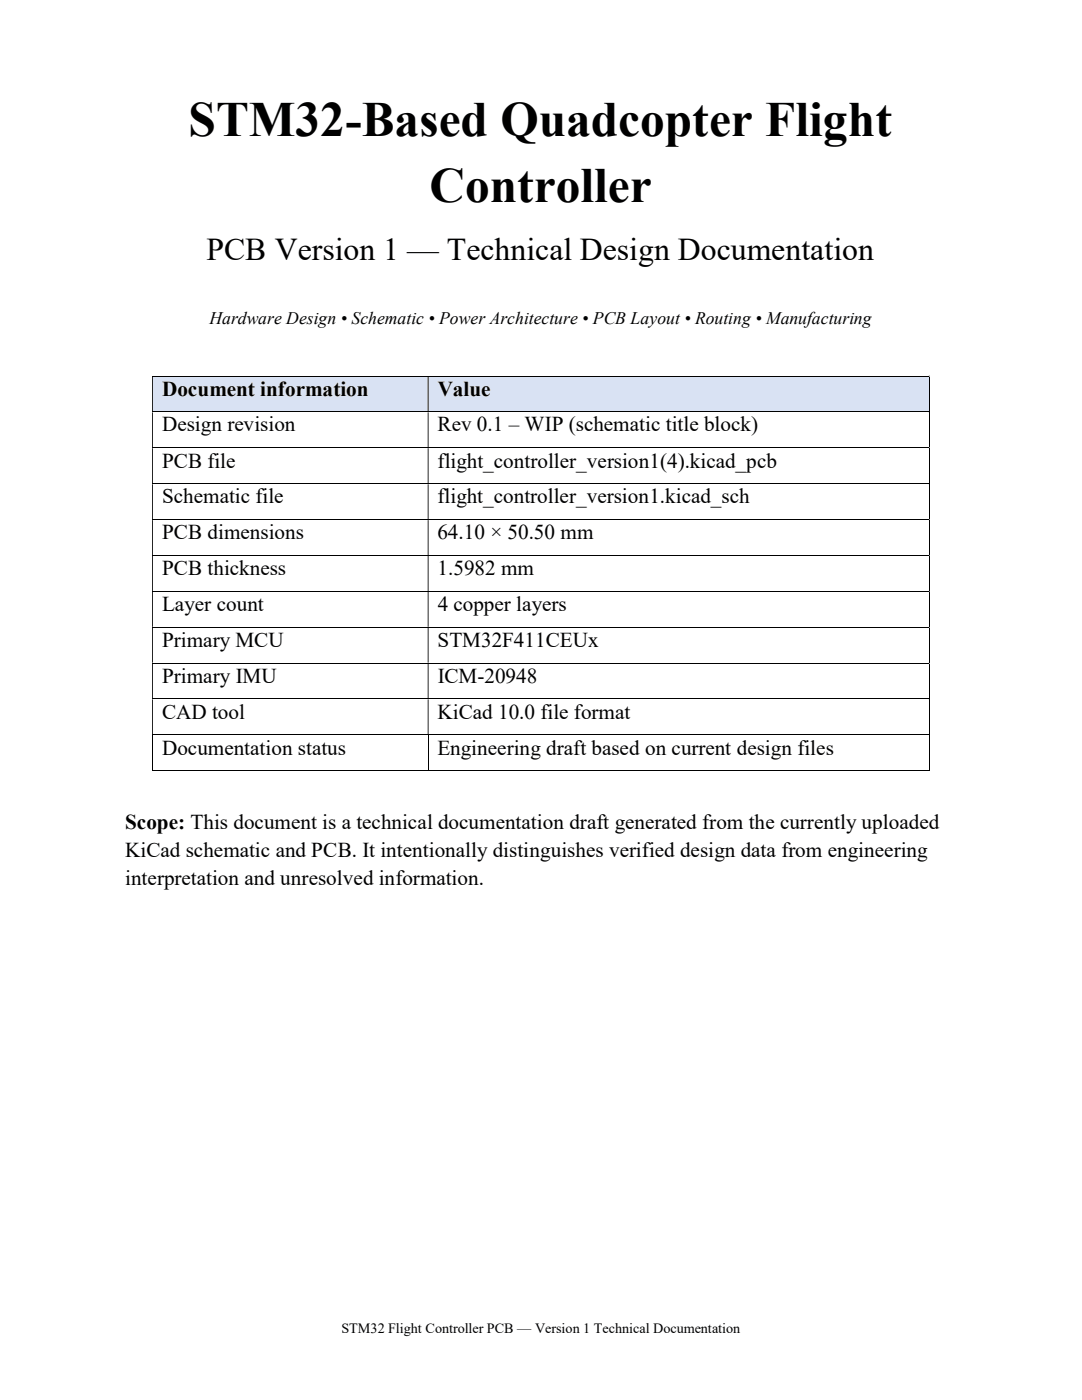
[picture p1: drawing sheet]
<svg xmlns="http://www.w3.org/2000/svg" width="216mm" height="279mm" viewBox="0 0 216 279" stroke-linecap="round" stroke-linejoin="round" font-family="sans-serif">
<defs><g id="words">
<g font-size="9.8">
<text x="37.6" y="27.2">STM32-Based Quadcopter Flight</text>
<text x="85.7" y="40.3">Controller</text>
</g>
<text font-size="6.3" x="41.2" y="52">PCB Version 1 — Technical Design Documentation</text>
<g font-size="4.2">
<text x="32.3" y="79">Document information</text>
<text x="87.3" y="79">Value</text>
<text x="32.3" y="86.1">Design revision</text>
<text x="87.3" y="86.1">Rev 0.1 – WIP (schematic title block)</text>
<text x="32.3" y="93.3">PCB file</text>
<text x="87.3" y="93.3">flight_controller_version1(4).kicad_pcb</text>
<text x="32.3" y="100.5">Schematic file</text>
<text x="87.3" y="100.5">flight_controller_version1.kicad_sch</text>
<text x="32.3" y="107.6">PCB dimensions</text>
<text x="87.3" y="107.6">64.10 × 50.50 mm</text>
<text x="32.3" y="114.8">PCB thickness</text>
<text x="87.3" y="114.8">1.5982 mm</text>
<text x="32.3" y="121.9">Layer count</text>
<text x="87.3" y="121.9">4 copper layers</text>
<text x="32.3" y="129.1">Primary MCU</text>
<text x="87.3" y="129.1">STM32F411CEUx</text>
<text x="32.3" y="136.2">Primary IMU</text>
<text x="87.3" y="136.2">ICM-20948</text>
<text x="32.3" y="143.4">CAD tool</text>
<text x="87.3" y="143.4">KiCad 10.0 file format</text>
<text x="32.3" y="150.6">Documentation status</text>
<text x="87.3" y="150.6">Engineering draft based on current design files</text>
<text x="25" y="165.5">Scope: This document is a technical documentation draft generated from the currently uploaded</text>
<text x="25" y="171.1">KiCad schematic and PCB. It intentionally distinguishes verified design data from engineering</text>
<text x="25" y="176.7">interpretation and unresolved information.</text>
</g>
<text font-size="3.5" x="41.8" y="64.6">Hardware Design • Schematic • Power Architecture • PCB Layout • Routing • Manufacturing</text>
<text font-size="2.8" x="68.1" y="266">STM32 Flight Controller PCB — Version 1 Technical Documentation</text>
</g></defs>
<g fill="#d9e2f3">
<path d="M30.5 75.1h54.8v7h-54.8z" fill-rule="evenodd"/>
<path d="M85.5 75.1h99.8v7h-99.8z" fill-rule="evenodd"/>
</g>
<g fill="none" stroke="#000" stroke-width=".2">
<path d="M30.4 75.1h154.9M185.4 75.1v7M30.4 82.2h154.9M30.4 89.4h154.9M30.4 96.6h154.9M185.4 82.3v7M185.4 89.5v7M185.4 96.6v7M30.4 103.7h154.9M30.4 110.9h154.9M30.4 118h154.9M185.4 103.8v7"/>
<path d="M185.4 111v6.9M185.4 118.1v7M30.4 125.2h154.9M30.4 132.3h154.9M30.4 139.5h154.9M185.4 125.3v6.9M185.4 132.4v7M185.4 139.6v7M30.4 146.7h154.9M30.4 153.8h54.9M30.4 146.8v7.1M85.4 146.8v7.1"/>
<path d="M85.5 153.8h99.8M185.4 146.8v7.1"/>
</g>
<g fill="#000">
<path d="M185.3 75h.2v.1h-.2zM30.4 75.1h.1v7h-.1zM85.3 75.1h.2v7h-.2z" fill-rule="evenodd"/>
<path d="M185.3 82.1h.2v.2h-.2zM30.4 82.3h.1v7h-.1zM85.3 82.3h.2v7h-.2z" fill-rule="evenodd"/>
<path d="M185.3 89.3h.2v.2h-.2zM30.4 89.5h.1v7h-.1zM85.3 89.5h.2v7h-.2z" fill-rule="evenodd"/>
<path d="M185.3 96.5h.2v.1h-.2zM30.4 96.6h.1v7h-.1zM85.3 96.6h.2v7h-.2z" fill-rule="evenodd"/>
<path d="M185.3 103.6h.2v.2h-.2zM30.4 103.8h.1v7h-.1zM85.3 103.8h.2v7h-.2z" fill-rule="evenodd"/>
<path d="M185.3 110.8h.2v.2h-.2zM30.4 111h.1v6.9h-.1zM85.3 111h.2v6.9h-.2z" fill-rule="evenodd"/>
<path d="M185.3 117.9h.2v.2h-.2zM30.4 118.1h.1v7h-.1zM85.3 118.1h.2v7h-.2z" fill-rule="evenodd"/>
<path d="M185.3 125.1h.2v.2h-.2zM30.4 125.3h.1v6.9h-.1zM85.3 125.3h.2v6.9h-.2z" fill-rule="evenodd"/>
<path d="M185.3 132.2h.2v.2h-.2zM30.4 132.4h.1v7h-.1zM85.3 132.4h.2v7h-.2z" fill-rule="evenodd"/>
<path d="M185.3 139.4h.2v.2h-.2zM30.4 139.6h.1v7h-.1zM85.3 139.6h.2v7h-.2z" fill-rule="evenodd"/>
</g>
<path d="M185.3 146.6h.2v.2h-.2zM185.3 153.8h.2v.1h-.2z" fill="#000"/>
<use href="#words"/>
</svg>
